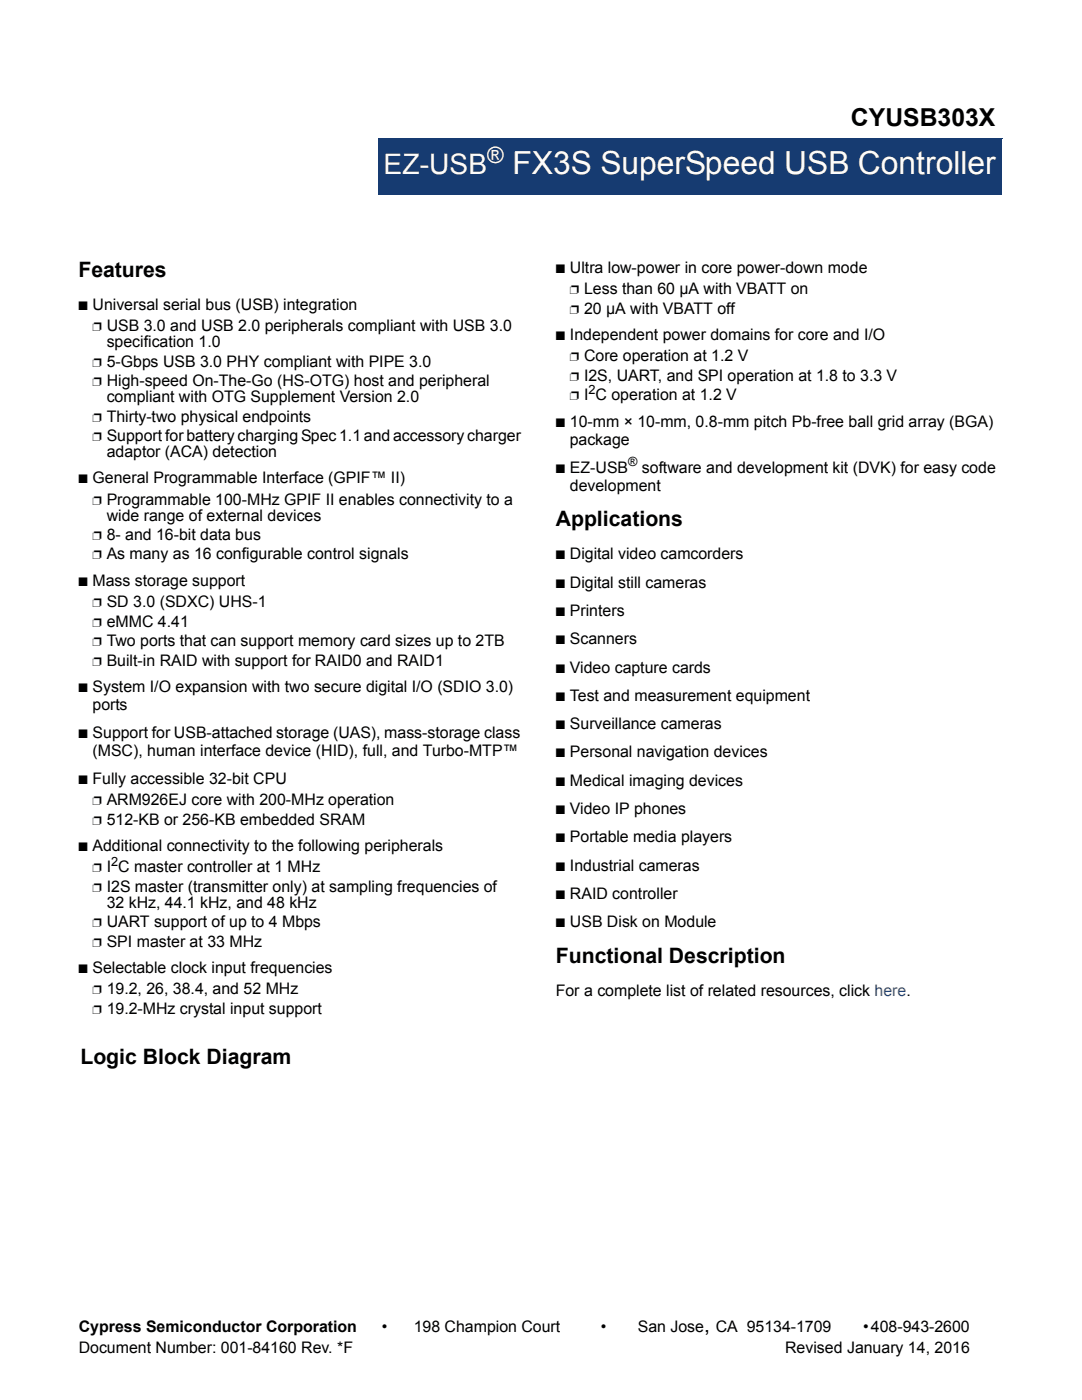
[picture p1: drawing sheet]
<svg xmlns="http://www.w3.org/2000/svg" width="216mm" height="279mm" viewBox="0 0 216 279" stroke-linecap="round" stroke-linejoin="round" font-family="sans-serif">
<defs><g id="words">
<text font-size="6.3" fill="#fcfcfc" x="102.2" y="34.7">FX3S SuperSpeed USB Controller</text>
<text font-size="5.6" fill="#fcfcfc" x="76.5" y="34.7">EZ-USB</text>
<text font-size="4.9" x="169.8" y="25.1">CYUSB303X</text>
<text font-size="4.5" fill="#fcfcfc" x="97.2" y="32.4">®</text>
<g font-size="4.2">
<text x="15.6" y="55.2">Features</text>
<text x="110.9" y="104.9">Applications</text>
<text x="110.9" y="192.1">Functional Description</text>
<text x="16" y="212.4">Logic Block Diagram</text>
<text x="140.5" y="265.8">,</text>
</g>
<g font-size="3.2">
<text x="113.7" y="54.5">Ultra low-power in core power-down mode</text>
<text x="116.5" y="58.7">Less than 60 µA with VBATT on</text>
<text x="18.5" y="61.9">Universal serial bus (USB) integration</text>
<text x="116.5" y="62.6">20 µA with VBATT off</text>
<text x="21.3" y="66.1">USB 3.0 and USB 2.0 peripherals compliant with USB 3.0</text>
<text x="21.3" y="69.3">specification 1.0</text>
<text x="113.7" y="67.9">Independent power domains for core and I/O</text>
<text x="21.3" y="73.2">5-Gbps USB 3.0 PHY compliant with PIPE 3.0</text>
<text x="21.3" y="77.1">High-speed On-The-Go (HS-OTG) host and peripheral</text>
<text x="116.5" y="72.1">Core operation at 1.2 V</text>
<text x="116.5" y="76">I2S, UART, and SPI operation at 1.8 to 3.3 V</text>
<text x="21.3" y="80.3">compliant with OTG Supplement Version 2.0</text>
<text x="116.5" y="79.9">I C operation at 1.2 V</text>
<text x="21.3" y="84.1">Thirty-two physical endpoints</text>
<text x="21.3" y="88">Support for battery charging Spec 1.1 and accessory charger</text>
<text x="113.7" y="85.2">10-mm × 10-mm, 0.8-mm pitch Pb-free ball grid array (BGA)</text>
<text x="113.7" y="88.7">package</text>
<text x="21.3" y="91.2">adaptor (ACA) detection</text>
<text x="113.7" y="94.4">EZ-USB</text>
<text x="128.1" y="94.4">software and development kit (DVK) for easy code</text>
<text x="18.5" y="96.5">General Programmable Interface (GPIF™ II)</text>
<text x="21.3" y="100.7">Programmable 100-MHz GPIF II enables connectivity to a</text>
<text x="113.7" y="97.9">development</text>
<text x="21.3" y="103.9">wide range of external devices</text>
<text x="21.3" y="107.8">8- and 16-bit data bus</text>
<text x="21.3" y="111.7">As many as 16 configurable control signals</text>
<text x="113.7" y="111.7">Digital video camcorders</text>
<text x="18.5" y="116.9">Mass storage support</text>
<text x="113.7" y="117.3">Digital still cameras</text>
<text x="21.3" y="121.2">SD 3.0 (SDXC) UHS-1</text>
<text x="21.3" y="125.1">eMMC 4.41</text>
<text x="113.7" y="122.9">Printers</text>
<text x="21.3" y="128.9">Two ports that can support memory card sizes up to 2TB</text>
<text x="113.7" y="128.6">Scanners</text>
<text x="21.3" y="132.8">Built-in RAID with support for RAID0 and RAID1</text>
<text x="113.7" y="134.2">Video capture cards</text>
<text x="18.5" y="138.1">System I/O expansion with two secure digital I/O (SDIO 3.0)</text>
<text x="18.5" y="141.6">ports</text>
<text x="113.7" y="139.9">Test and measurement equipment</text>
<text x="18.5" y="147.3">Support for USB-attached storage (UAS), mass-storage class</text>
<text x="113.7" y="145.5">Surveillance cameras</text>
<text x="18.5" y="150.8">(MSC), human interface device (HID), full, and Turbo-MTP™</text>
<text x="113.7" y="151.2">Personal navigation devices</text>
<text x="18.5" y="156.5">Fully accessible 32-bit CPU</text>
<text x="21.3" y="160.7">ARM926EJ core with 200-MHz operation</text>
<text x="113.7" y="156.8">Medical imaging devices</text>
<text x="21.3" y="164.6">512-KB or 256-KB embedded SRAM</text>
<text x="113.7" y="162.5">Video IP phones</text>
<text x="18.5" y="169.9">Additional connectivity to the following peripherals</text>
<text x="113.7" y="168.1">Portable media players</text>
<text x="113.7" y="173.7">Industrial cameras</text>
<text x="21.3" y="174.1">I C master controller at 1 MHz</text>
<text x="21.3" y="178">I2S master (transmitter only) at sampling frequencies of</text>
<text x="113.7" y="179.4">RAID controller</text>
<text x="21.3" y="181.1">32 kHz, 44.1 kHz, and 48 kHz</text>
<text x="21.3" y="185">UART support of up to 4 Mbps</text>
<text x="113.7" y="185">USB Disk on Module</text>
<text x="21.3" y="188.9">SPI master at 33 MHz</text>
<text x="18.5" y="194.2">Selectable clock input frequencies</text>
<text x="21.3" y="198.4">19.2, 26, 38.4, and 52 MHz</text>
<text x="21.3" y="202.3">19.2-MHz crystal input support</text>
<text x="110.9" y="198.8">For a complete list of related resources, click here.</text>
<text x="15.7" y="265.8">Cypress Semiconductor Corporation</text>
<text x="76.2" y="265.8">•</text>
<text x="82.5" y="265.8">198 Champion Court</text>
<text x="119.9" y="265.8">•</text>
<text x="127.3" y="265.8">San Jose</text>
<text x="142.8" y="265.8">CA 95134-1709</text>
<text x="172.2" y="265.8">•408-943-2600</text>
<text x="15.7" y="270">Document Number: 001-84160 Rev. *F</text>
<text x="156.7" y="270">Revised January 14, 2016</text>
</g>
<g font-size="2.5">
<text x="110.9" y="54.5">■</text>
<text x="113.7" y="58.7">❐</text>
<text x="15.6" y="61.9">■</text>
<text x="113.7" y="62.6">❐</text>
<text x="18.5" y="66.1">❐</text>
<text x="110.9" y="67.9">■</text>
<text x="18.5" y="73.2">❐</text>
<text x="18.5" y="77.1">❐</text>
<text x="113.7" y="72.1">❐</text>
<text x="113.7" y="76">❐</text>
<text x="113.7" y="79.9">❐</text>
<text x="117.4" y="78.6">2</text>
<text x="18.5" y="84.1">❐</text>
<text x="18.5" y="88">❐</text>
<text x="110.9" y="85.2">■</text>
<text x="110.9" y="94.4">■</text>
<text x="125.3" y="93.1">®</text>
<text x="15.6" y="96.5">■</text>
<text x="18.5" y="100.7">❐</text>
<text x="18.5" y="107.8">❐</text>
<text x="18.5" y="111.7">❐</text>
<text x="110.9" y="111.7">■</text>
<text x="15.6" y="116.9">■</text>
<text x="110.9" y="117.3">■</text>
<text x="18.5" y="121.2">❐</text>
<text x="18.5" y="125.1">❐</text>
<text x="110.9" y="122.9">■</text>
<text x="18.5" y="128.9">❐</text>
<text x="110.9" y="128.6">■</text>
<text x="18.5" y="132.8">❐</text>
<text x="110.9" y="134.2">■</text>
<text x="15.6" y="138.1">■</text>
<text x="110.9" y="139.9">■</text>
<text x="15.6" y="147.3">■</text>
<text x="110.9" y="145.5">■</text>
<text x="110.9" y="151.2">■</text>
<text x="15.6" y="156.5">■</text>
<text x="18.5" y="160.7">❐</text>
<text x="110.9" y="156.8">■</text>
<text x="18.5" y="164.6">❐</text>
<text x="110.9" y="162.5">■</text>
<text x="15.6" y="169.9">■</text>
<text x="22.2" y="172.8">2</text>
<text x="110.9" y="168.1">■</text>
<text x="110.9" y="173.7">■</text>
<text x="18.5" y="174.1">❐</text>
<text x="18.5" y="178">❐</text>
<text x="110.9" y="179.4">■</text>
<text x="18.5" y="185">❐</text>
<text x="110.9" y="185">■</text>
<text x="18.5" y="188.9">❐</text>
<text x="15.6" y="194.2">■</text>
<text x="18.5" y="198.4">❐</text>
<text x="18.5" y="202.3">❐</text>
</g>
</g></defs>
<path d="M75.6 27.6h124.3v11.2h-124.3z" fill="#163b71"/>
<path d="M75.5 38.8h124.4M75.6 27.5v11.3M75.6 27.6h124.4M199.9 27.6v11.3" fill="none" stroke="#163b71" stroke-width=".2"/>
<g fill="#fff">
<path d="M66.5 210.8h116v46.1h-116z"/>
<path d="M67.2 210.8h93.7v46.1h-93.7z"/>
</g>
<use href="#words"/>
</svg>
